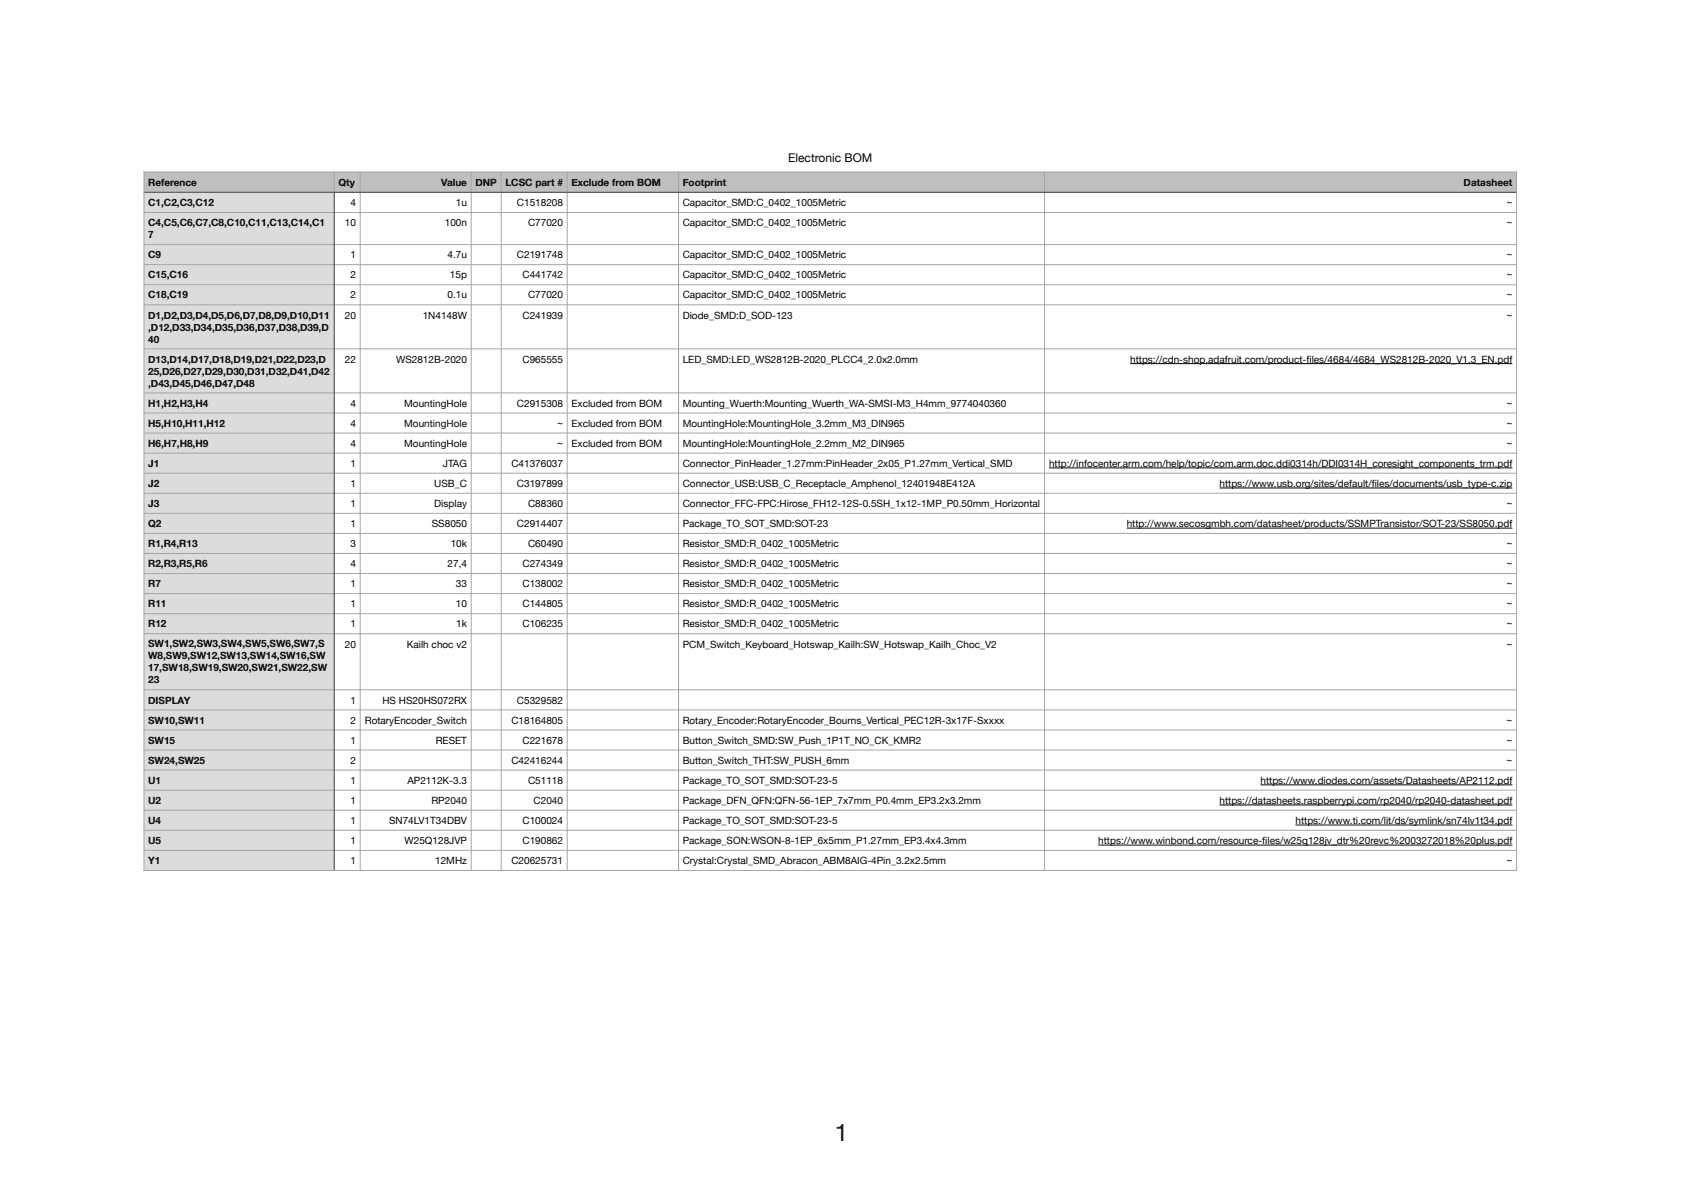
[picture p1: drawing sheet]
<svg xmlns="http://www.w3.org/2000/svg" width="594mm" height="420mm" viewBox="0 0 594 420" stroke-linecap="round" stroke-linejoin="round" font-family="sans-serif">
<defs><g id="words">
<text font-size="8.5" x="294.5" y="402.6">1</text>
<text font-size="4.2" x="278" y="57.2">Electronic BOM</text>
<g font-size="3.5">
<text x="52.3" y="65.5">Reference</text>
<text x="119.4" y="65.5">Qty</text>
<text x="155.7" y="65.5">Value</text>
<text x="167.7" y="65.5">DNP</text>
<text x="178.3" y="65.5">LCSC part #</text>
<text x="201.6" y="65.5">Exclude from BOM</text>
<text x="240.8" y="65.5">Footprint</text>
<text x="516.3" y="65.5">Datasheet</text>
<text x="52.3" y="72.7">C1,C2,C3,C12</text>
<text x="123.6" y="72.8">4</text>
<text x="160.8" y="72.8">1u</text>
<text x="182.4" y="72.8">C1518208</text>
<text x="240.8" y="72.8">Capacitor_SMD:C_0402_1005Metric</text>
<text x="531.4" y="72.8">~</text>
<text x="52.3" y="79.8">C4,C5,C6,C7,C8,C10,C11,C13,C14,C1</text>
<text x="121.7" y="79.8">10</text>
<text x="156.9" y="79.8">100n</text>
<text x="186.3" y="79.8">C77020</text>
<text x="240.8" y="79.8">Capacitor_SMD:C_0402_1005Metric</text>
<text x="531.4" y="79.8">~</text>
<text x="52.3" y="84">7</text>
<text x="52.3" y="91.1">C9</text>
<text x="123.6" y="91.1">1</text>
<text x="157.9" y="91.1">4.7u</text>
<text x="182.4" y="91.1">C2191748</text>
<text x="240.8" y="91.1">Capacitor_SMD:C_0402_1005Metric</text>
<text x="531.4" y="91.1">~</text>
<text x="52.3" y="98.2">C15,C16</text>
<text x="123.6" y="98.2">2</text>
<text x="158.7" y="98.2">15p</text>
<text x="184.3" y="98.2">C441742</text>
<text x="240.8" y="98.2">Capacitor_SMD:C_0402_1005Metric</text>
<text x="531.4" y="98.2">~</text>
<text x="52.3" y="105.3">C18,C19</text>
<text x="123.6" y="105.3">2</text>
<text x="157.9" y="105.3">0.1u</text>
<text x="186.3" y="105.3">C77020</text>
<text x="240.8" y="105.3">Capacitor_SMD:C_0402_1005Metric</text>
<text x="531.4" y="105.3">~</text>
<text x="52.3" y="112.4">D1,D2,D3,D4,D5,D6,D7,D8,D9,D10,D11</text>
<text x="121.7" y="112.4">20</text>
<text x="149.1" y="112.4">1N4148W</text>
<text x="184.3" y="112.4">C241939</text>
<text x="240.8" y="112.4">Diode_SMD:D_SOD-123</text>
<text x="531.4" y="112.4">~</text>
<text x="52.3" y="116.6">,D12,D33,D34,D35,D36,D37,D38,D39,D</text>
<text x="52.3" y="120.8">40</text>
<text x="52.3" y="127.9">D13,D14,D17,D18,D19,D21,D22,D23,D</text>
<text x="121.7" y="127.9">22</text>
<text x="139.7" y="127.9">WS2812B-2020</text>
<text x="184.3" y="127.9">C965555</text>
<text x="240.8" y="127.9">LED_SMD:LED_WS2812B-2020_PLCC4_2.0x2.0mm</text>
<text x="398.7" y="127.9">https://cdn-shop.adafruit.com/product-fi les/4684/4684_WS2812B-2020_V1.3_EN.pdf</text>
<text x="52.3" y="132.1">25,D26,D27,D29,D30,D31,D32,D41,D42</text>
<text x="52.3" y="136.4">,D43,D45,D46,D47,D48</text>
<text x="52.3" y="143.5">H1,H2,H3,H4</text>
<text x="123.6" y="143.5">4</text>
<text x="142.6" y="143.5">MountingHole</text>
<text x="182.4" y="143.5">C2915308</text>
<text x="201.6" y="143.5">Excluded from BOM</text>
<text x="240.8" y="143.5">Mounting_Wuerth:Mounting_Wuerth_WA-SMSI-M3_H4mm_9774040360</text>
<text x="531.4" y="143.5">~</text>
<text x="52.3" y="150.5">H5,H10,H11,H12</text>
<text x="123.6" y="150.5">4</text>
<text x="142.6" y="150.5">MountingHole</text>
<text x="196.5" y="150.5">~</text>
<text x="201.6" y="150.5">Excluded from BOM</text>
<text x="240.8" y="150.5">MountingHole:MountingHole_3.2mm_M3_DIN965</text>
<text x="531.4" y="150.5">~</text>
<text x="52.3" y="157.6">H6,H7,H8,H9</text>
<text x="123.6" y="157.6">4</text>
<text x="142.6" y="157.6">MountingHole</text>
<text x="196.5" y="157.6">~</text>
<text x="201.6" y="157.6">Excluded from BOM</text>
<text x="240.8" y="157.6">MountingHole:MountingHole_2.2mm_M2_DIN965</text>
<text x="531.4" y="157.6">~</text>
<text x="52.3" y="164.7">J1</text>
<text x="123.6" y="164.7">1</text>
<text x="156.3" y="164.7">JTAG</text>
<text x="180.4" y="164.7">C41376037</text>
<text x="240.8" y="164.7">Connector_PinHeader_1.27mm:PinHeader_2x05_P1.27mm_Vertical_SMD</text>
<text x="370.1" y="164.7">http://infocenter.arm.com/help/topic/com.arm.doc.ddi0314h/DDI0314H_coresight_components_trm.pdf</text>
<text x="52.3" y="171.8">J2</text>
<text x="123.6" y="171.8">1</text>
<text x="153.2" y="171.8">USB_C</text>
<text x="182.4" y="171.8">C3197899</text>
<text x="240.8" y="171.8">Connector_USB:USB_C_Receptacle_Amphenol_12401948E412A</text>
<text x="430.2" y="171.8">https://www.usb.org/sites/default/fi les/documents/usb_type-c.zip</text>
<text x="52.3" y="178.9">J3</text>
<text x="123.6" y="178.9">1</text>
<text x="153.2" y="178.9">Display</text>
<text x="186.3" y="178.9">C88360</text>
<text x="240.8" y="178.9">Connector_FFC-FPC:Hirose_FH12-12S-0.5SH_1x12-1MP_P0.50mm_Horizontal</text>
<text x="531.4" y="178.9">~</text>
<text x="52.3" y="185.9">Q2</text>
<text x="123.6" y="186">1</text>
<text x="152.3" y="186">SS8050</text>
<text x="182.4" y="186">C2914407</text>
<text x="240.8" y="186">Package_TO_SOT_SMD:SOT-23</text>
<text x="397.5" y="186">http://www.secosgmbh.com/datasheet/products/SSMPTransistor/SOT-23/SS8050.pdf</text>
<text x="52.3" y="193">R1,R4,R13</text>
<text x="123.6" y="193">3</text>
<text x="159" y="193">10k</text>
<text x="186.3" y="193">C60490</text>
<text x="240.8" y="193">Resistor_SMD:R_0402_1005Metric</text>
<text x="531.4" y="193">~</text>
<text x="52.3" y="200.1">R2,R3,R5,R6</text>
<text x="123.6" y="200.1">4</text>
<text x="157.9" y="200.1">27,4</text>
<text x="184.3" y="200.1">C274349</text>
<text x="240.8" y="200.1">Resistor_SMD:R_0402_1005Metric</text>
<text x="531.4" y="200.1">~</text>
<text x="52.3" y="207.2">R7</text>
<text x="123.6" y="207.2">1</text>
<text x="160.8" y="207.2">33</text>
<text x="184.3" y="207.2">C138002</text>
<text x="240.8" y="207.2">Resistor_SMD:R_0402_1005Metric</text>
<text x="531.4" y="207.2">~</text>
<text x="52.3" y="214.3">R11</text>
<text x="123.6" y="214.3">1</text>
<text x="160.8" y="214.3">10</text>
<text x="184.3" y="214.3">C144805</text>
<text x="240.8" y="214.3">Resistor_SMD:R_0402_1005Metric</text>
<text x="531.4" y="214.3">~</text>
<text x="52.3" y="221.3">R12</text>
<text x="123.6" y="221.4">1</text>
<text x="161" y="221.4">1k</text>
<text x="184.3" y="221.4">C106235</text>
<text x="240.8" y="221.4">Resistor_SMD:R_0402_1005Metric</text>
<text x="531.4" y="221.4">~</text>
<text x="52.3" y="228.4">SW1,SW2,SW3,SW4,SW5,SW6,SW7,S</text>
<text x="52.3" y="232.6">W8,SW9,SW12,SW13,SW14,SW16,SW</text>
<text x="121.7" y="228.4">20</text>
<text x="143.5" y="228.4">Kailh choc v2</text>
<text x="240.8" y="228.4">PCM_Switch_Keyboard_Hotswap_Kailh:SW_Hotswap_Kailh_Choc_V2</text>
<text x="531.4" y="228.4">~</text>
<text x="52.3" y="236.9">17,SW18,SW19,SW20,SW21,SW22,SW</text>
<text x="52.3" y="241.1">23</text>
<text x="52.3" y="248.2">DISPLAY</text>
<text x="123.6" y="248.2">1</text>
<text x="134.9" y="248.2">HS HS20HS072RX</text>
<text x="182.4" y="248.2">C5329582</text>
<text x="52.3" y="255.3">SW10,SW11</text>
<text x="123.6" y="255.3">2</text>
<text x="128.7" y="255.3">RotaryEncoder_Switch</text>
<text x="180.4" y="255.3">C18164805</text>
<text x="240.8" y="255.3">Rotary_Encoder:RotaryEncoder_Bourns_Vertical_PEC12R-3x17F-Sxxxx</text>
<text x="531.4" y="255.3">~</text>
<text x="52.3" y="262.4">SW15</text>
<text x="123.6" y="262.4">1</text>
<text x="153.7" y="262.4">RESET</text>
<text x="184.3" y="262.4">C221678</text>
<text x="240.8" y="262.4">Button_Switch_SMD:SW_Push_1P1T_NO_CK_KMR2</text>
<text x="531.4" y="262.4">~</text>
<text x="52.3" y="269.4">SW24,SW25</text>
<text x="123.6" y="269.4">2</text>
<text x="180.4" y="269.4">C42416244</text>
<text x="240.8" y="269.4">Button_Switch_THT:SW_PUSH_6mm</text>
<text x="531.4" y="269.4">~</text>
<text x="52.3" y="276.5">U1</text>
<text x="123.6" y="276.5">1</text>
<text x="143.7" y="276.5">AP2112K-3.3</text>
<text x="186.3" y="276.5">C51118</text>
<text x="240.8" y="276.5">Package_TO_SOT_SMD:SOT-23-5</text>
<text x="444.7" y="276.5">https://www.diodes.com/assets/Datasheets/AP2112.pdf</text>
<text x="52.3" y="283.6">U2</text>
<text x="123.6" y="283.6">1</text>
<text x="152.2" y="283.6">RP2040</text>
<text x="188.2" y="283.6">C2040</text>
<text x="240.8" y="283.6">Package_DFN_QFN:QFN-56-1EP_7x7mm_P0.4mm_EP3.2x3.2mm</text>
<text x="430.2" y="283.6">https://datasheets.raspberrypi.com/rp2040/rp2040-datasheet.pdf</text>
<text x="52.3" y="290.7">U4</text>
<text x="123.6" y="290.7">1</text>
<text x="137.2" y="290.7">SN74LV1T34DBV</text>
<text x="184.3" y="290.7">C100024</text>
<text x="240.8" y="290.7">Package_TO_SOT_SMD:SOT-23-5</text>
<text x="457" y="290.7">https://www.ti.com/lit/ds/symlink/sn74lv1t34.pdf</text>
<text x="52.3" y="297.8">U5</text>
<text x="123.6" y="297.8">1</text>
<text x="142.7" y="297.8">W25Q128JVP</text>
<text x="184.3" y="297.8">C190862</text>
<text x="240.8" y="297.8">Package_SON:WSON-8-1EP_6x5mm_P1.27mm_EP3.4x4.3mm</text>
<text x="387.4" y="297.8">https://www.winbond.com/resource-fi les/w25q128jv_dtr%20revc%2003272018%20plus.pdf</text>
<text x="52.3" y="304.8">Y1</text>
<text x="123.6" y="304.9">1</text>
<text x="153.5" y="304.9">12MHz</text>
<text x="180.4" y="304.9">C20625731</text>
<text x="240.8" y="304.9">Crystal:Crystal_SMD_Abracon_ABM8AIG-4Pin_3.2x2.5mm</text>
<text x="531.4" y="304.9">~</text>
</g>
</g></defs>
<g fill="#bec0bf">
<path d="M50.8 60.7h67.1v7.1h-67.1z"/>
<path d="M117.9 60.7h9.2v7.1h-9.2z"/>
<path d="M127.1 60.7h39.1v7.1h-39.1z"/>
<path d="M166.2 60.7h10.6v7.1h-10.6z"/>
<path d="M176.8 60.7h23.3v7.1h-23.3z"/>
<path d="M200.1 60.7h39.3v7.1h-39.3z"/>
</g>
<path d="M239.4 60.7v7.1" fill="none" stroke="#bec0bf" stroke-width=".35"/>
<g fill="#bec0bf">
<path d="M239.4 60.7h129.1v7.1h-129.1z"/>
<path d="M368.5 60.7h166.5v7.1h-166.5z"/>
</g>
<g fill="#dcdcdc">
<path d="M50.8 67.8h67.1v7.2h-67.1z"/>
<path d="M50.8 75h67.1v11.3h-67.1z"/>
<path d="M50.8 86.3h67.1v7.1h-67.1z"/>
<path d="M50.8 93.4h67.1v7h-67.1z"/>
<path d="M50.8 100.4h67.1v7.1h-67.1z"/>
<path d="M50.8 107.5h67.1v15.6h-67.1z"/>
<path d="M50.8 123.1h67.1v15.5h-67.1z"/>
<path d="M50.8 138.6h67.1v7.1h-67.1z"/>
<path d="M50.8 145.7h67.1v7.1h-67.1z"/>
<path d="M50.8 152.8h67.1v7.1h-67.1z"/>
<path d="M50.8 159.9h67.1v7h-67.1z"/>
<path d="M50.8 166.9h67.1v7.1h-67.1z"/>
<path d="M50.8 174h67.1v7.1h-67.1z"/>
<path d="M50.8 181.1h67.1v7.1h-67.1z"/>
<path d="M50.8 188.2h67.1v7.1h-67.1z"/>
<path d="M50.8 195.3h67.1v7h-67.1z"/>
<path d="M50.8 202.3h67.1v7.1h-67.1z"/>
<path d="M50.8 209.4h67.1v7.1h-67.1z"/>
<path d="M50.8 216.5h67.1v7.1h-67.1z"/>
<path d="M50.8 223.6h67.1v19.8h-67.1z"/>
<path d="M50.8 243.4h67.1v7h-67.1z"/>
<path d="M50.8 250.4h67.1v7.1h-67.1z"/>
<path d="M50.8 257.5h67.1v7.1h-67.1z"/>
<path d="M50.8 264.6h67.1v7.1h-67.1z"/>
<path d="M50.8 271.7h67.1v7.1h-67.1z"/>
<path d="M50.8 278.8h67.1v7h-67.1z"/>
<path d="M50.8 285.8h67.1v7.1h-67.1z"/>
<path d="M50.8 292.9h67.1v7.1h-67.1z"/>
<path d="M50.8 300h67.1v7.1h-67.1z"/>
</g>
<path d="M398.7 128.3h134.8M370.1 165.1h163.4M430.2 172.1h103.3M397.5 186.3h136M444.7 276.9h88.8M387.4 298.1h146.1M430.2 284h103.3M457 291h76.5" fill="none" stroke="#000" stroke-width=".35"/>
<g fill="none" stroke="#a6a6a6" stroke-width=".35">
<path d="M50.6 75h484.6M50.6 60.7h484.6M50.8 60.5v246.8M117.9 60.5v7.1M127.1 60.5v246.8M166.2 60.5v246.8M176.8 60.5v246.8M200.1 60.5v246.8M239.4 60.5v246.8M368.5 60.5v246.8M535 60.5v246.8M50.6 86.3h484.6"/>
<path d="M50.6 93.4h484.6M50.6 100.4h484.6M50.6 107.5h484.6M50.6 123.1h484.6M50.6 138.6h484.6M50.6 145.7h484.6M50.6 152.8h484.6M50.6 159.9h484.6M50.6 166.9h484.6M50.6 174h484.6M50.6 181.1h484.6M50.6 188.2h484.6"/>
<path d="M50.6 195.3h484.6M50.6 202.3h484.6M50.6 209.4h484.6M50.6 216.5h484.6M50.6 223.6h484.6M50.6 243.4h484.6M50.6 250.4h484.6M50.6 257.5h484.6M50.6 264.6h484.6M50.6 271.7h484.6M50.6 278.8h484.6M50.6 285.8h484.6"/>
<path d="M50.6 292.9h484.6M50.6 300h484.6M50.6 307.1h484.6"/>
</g>
<path d="M50.6 67.8h484.6M117.9 67.6v239.7" fill="none" stroke="#404040" stroke-width=".35"/>
<use href="#words"/>
</svg>
